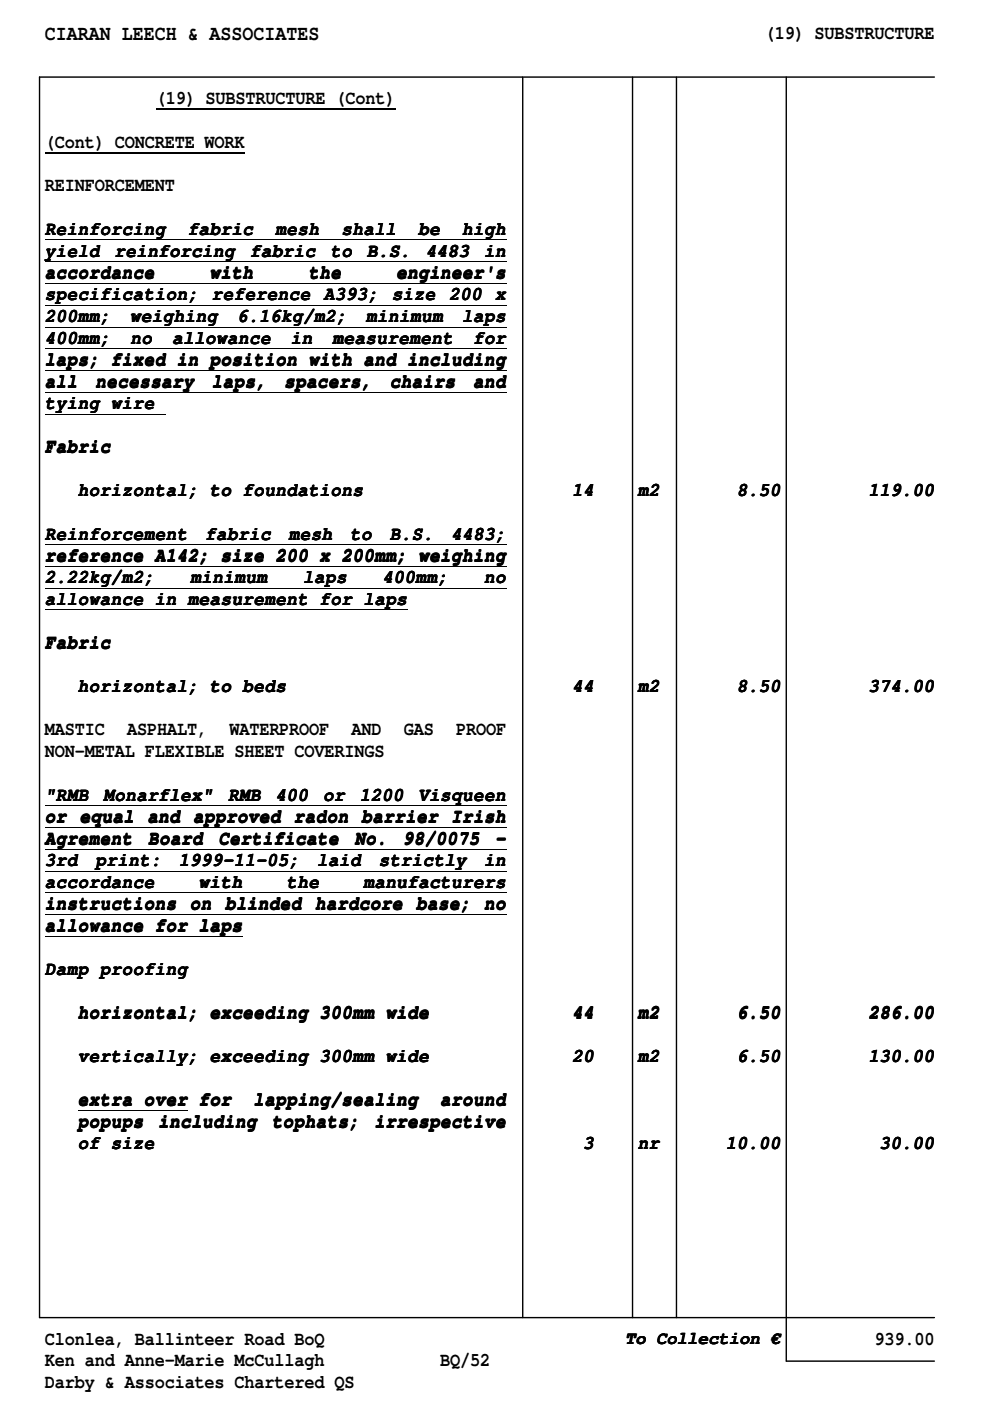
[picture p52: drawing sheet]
<svg xmlns="http://www.w3.org/2000/svg" width="210mm" height="297mm" viewBox="0 0 210 297" stroke-linecap="round" stroke-linejoin="round" font-family="sans-serif">
<defs><g id="words">
<text font-size="4.4" x="9.5" y="8.5">CIARAN LEECH &amp; ASSOCIATES</text>
<g font-size="4.1">
<text x="162.1" y="8.2">(19) SUBSTRUCTURE</text>
<text x="33" y="22.1">(19) SUBSTRUCTURE (Cont)</text>
<text x="9.5" y="31.3">(Cont) CONCRETE WORK</text>
<text x="9.5" y="40.5">REINFORCEMENT</text>
<text x="9.6" y="49.8">Reinforcing</text>
<text x="39.9" y="49.8">fabric</text>
<text x="58.5" y="49.8">mesh</text>
<text x="72.5" y="49.8">shall</text>
<text x="88.8" y="49.8">be</text>
<text x="98.1" y="49.8">high</text>
<text x="9.6" y="54.4">yield</text>
<text x="9.6" y="59">accordance</text>
<text x="24.3" y="54.4">reinforcing</text>
<text x="44.5" y="59">with</text>
<text x="53.1" y="54.4">fabric</text>
<text x="65.5" y="59">the</text>
<text x="70.1" y="54.4">to</text>
<text x="77.9" y="54.4">B.S.</text>
<text x="84.1" y="59">engineer's</text>
<text x="90.3" y="54.4">4483</text>
<text x="102.7" y="54.4">in</text>
<text x="9.6" y="63.6">specification;</text>
<text x="45" y="63.6">reference</text>
<text x="68.7" y="63.6">A393;</text>
<text x="83.2" y="63.6">size</text>
<text x="95.3" y="63.6">200</text>
<text x="105.1" y="63.6">x</text>
<text x="9.6" y="68.2">200mm;</text>
<text x="27.6" y="68.2">weighing</text>
<text x="50.4" y="68.2">6.16kg/m2;</text>
<text x="77.7" y="68.2">minimum</text>
<text x="98.1" y="68.2">laps</text>
<text x="9.6" y="72.9">400mm;</text>
<text x="9.6" y="77.5">laps; fixed in position with and including</text>
<text x="27.8" y="72.9">no</text>
<text x="36.6" y="72.9">allowance</text>
<text x="61.8" y="72.9">in</text>
<text x="70.6" y="72.9">measurement</text>
<text x="100.4" y="72.9">for</text>
<text x="9.6" y="82.1">all</text>
<text x="20.3" y="82.1">necessary</text>
<text x="45" y="82.1">laps,</text>
<text x="60.4" y="82.1">spacers,</text>
<text x="82.7" y="82.1">chairs</text>
<text x="100.4" y="82.1">and</text>
<text x="9.6" y="86.7">tying wire</text>
<text x="9.6" y="95.9">Fabric</text>
<text x="16.6" y="105.2">horizontal; to foundations</text>
<text x="121.3" y="105.2">14</text>
<text x="135.3" y="105.2">m2</text>
<text x="156.2" y="105.2">8.50</text>
<text x="184.1" y="105.2">119.00</text>
<text x="9.6" y="114.4">Reinforcement</text>
<text x="9.6" y="119">reference A142; size 200 x 200mm; weighing</text>
<text x="43.6" y="114.4">fabric</text>
<text x="61.3" y="114.4">mesh</text>
<text x="74.3" y="114.4">to</text>
<text x="82.7" y="114.4">B.S.</text>
<text x="95.8" y="114.4">4483;</text>
<text x="9.6" y="123.6">2.22kg/m2;</text>
<text x="40.5" y="123.6">minimum</text>
<text x="64.3" y="123.6">laps</text>
<text x="81.2" y="123.6">400mm;</text>
<text x="102.7" y="123.6">no</text>
<text x="9.6" y="128.2">allowance in measurement for laps</text>
<text x="9.6" y="137.5">Fabric</text>
<text x="16.6" y="146.7">horizontal; to beds</text>
<text x="121.3" y="146.7">44</text>
<text x="135.3" y="146.8">m2</text>
<text x="156.2" y="146.8">8.50</text>
<text x="184.1" y="146.8">374.00</text>
<text x="9.5" y="155.9">MASTIC</text>
<text x="27" y="155.9">ASPHALT,</text>
<text x="48.6" y="155.9">WATERPROOF</text>
<text x="74.5" y="155.9">AND</text>
<text x="85.6" y="155.9">GAS</text>
<text x="96.7" y="155.9">PROOF</text>
<text x="9.5" y="160.5">NON-METAL FLEXIBLE SHEET COVERINGS</text>
<text x="9.6" y="169.8">&quot;RMB</text>
<text x="22" y="169.8">Monarflex&quot;</text>
<text x="48.4" y="169.8">RMB</text>
<text x="58.5" y="169.8">400</text>
<text x="68.6" y="169.8">or</text>
<text x="76.4" y="169.8">1200</text>
<text x="88.8" y="169.8">Visqueen</text>
<text x="9.6" y="174.4">or equal</text>
<text x="9.6" y="179">Agrement</text>
<text x="31.3" y="174.4">and approved radon</text>
<text x="31.5" y="179">Board</text>
<text x="46.4" y="179">Certificate</text>
<text x="75.3" y="179">No.</text>
<text x="76.8" y="174.4">barrier Irish</text>
<text x="85.5" y="179">98/0075</text>
<text x="105.1" y="179">-</text>
<text x="9.6" y="183.6">3rd</text>
<text x="20.3" y="183.6">print:</text>
<text x="38" y="183.6">1999-11-05;</text>
<text x="67.4" y="183.6">laid</text>
<text x="80.4" y="183.6">strictly</text>
<text x="102.7" y="183.6">in</text>
<text x="9.6" y="188.2">accordance</text>
<text x="42.2" y="188.2">with</text>
<text x="60.8" y="188.2">the</text>
<text x="77.1" y="188.2">manufacturers</text>
<text x="9.6" y="192.8">instructions</text>
<text x="9.6" y="197.4">allowance for laps</text>
<text x="40.3" y="192.8">on</text>
<text x="47.8" y="192.8">blinded hardcore</text>
<text x="88.3" y="192.8">base;</text>
<text x="102.7" y="192.8">no</text>
<text x="9.6" y="206.7">Damp proofing</text>
<text x="16.5" y="215.9">horizontal; exceeding 300mm wide</text>
<text x="121.3" y="215.9">44</text>
<text x="135.3" y="216">m2</text>
<text x="156.2" y="216">6.50</text>
<text x="184.1" y="216">286.00</text>
<text x="16.5" y="225.1">vertically; exceeding 300mm wide</text>
<text x="121.3" y="225.1">20</text>
<text x="135.3" y="225.2">m2</text>
<text x="156.2" y="225.2">6.50</text>
<text x="184.1" y="225.2">130.00</text>
<text x="16.6" y="239">popups</text>
<text x="16.6" y="234.4">extra over for</text>
<text x="33.7" y="239">including</text>
<text x="53.8" y="234.4">lapping/sealing</text>
<text x="57.7" y="239">tophats;</text>
<text x="79.5" y="239">irrespective</text>
<text x="93.4" y="234.4">around</text>
<text x="16.6" y="243.6">of size</text>
<text x="123.6" y="243.6">3</text>
<text x="135.3" y="243.7">nr</text>
<text x="153.9" y="243.7">10.00</text>
<text x="186.5" y="243.7">30.00</text>
<text x="9.5" y="285.1">Clonlea, Ballinteer Road BoQ</text>
<text x="185.4" y="285.1">939.00</text>
<text x="9.5" y="289.7">Ken and Anne-Marie McCullagh</text>
<text x="93.3" y="289.7">BQ/52</text>
<text x="9.5" y="294.3">Darby &amp; Associates Chartered QS</text>
</g>
<text font-size="3.8" x="132.6" y="284.9">To Collection €</text>
</g></defs>
<path d="M110.8 16.3v263.1M134.1 16.3v263.1M143.4 16.3v263.1M166.7 16.3v272.3h31.4M198.1 16.3h-189.7v263.1h189.7" fill="none" stroke="#000" stroke-width=".3"/>
<path d="M9.5 32.4h42.4M33 23.2h50.8" fill="none" stroke="#000" stroke-width=".42"/>
<g fill="none" stroke="#000" stroke-width=".21">
<path d="M9.5 50.9h97.8M9.5 55.5h97.8M9.5 60.1h97.8M9.5 64.7h97.8M9.5 69.3h97.8M9.5 74h97.8M9.5 78.6h97.8M9.5 83.2h97.8M9.5 87.8h25.6M9.5 115.5h97.8M9.5 120.1h97.8M9.5 124.7h97.8"/>
<path d="M9.5 129.3h76.9M9.5 170.9h97.8M9.5 175.5h97.8M9.5 180.1h97.8M9.5 184.7h97.8M9.5 189.3h97.8M9.5 193.9h97.8M9.5 198.5h41.9M16.5 235.5h23.3"/>
</g>
<use href="#words"/>
</svg>
